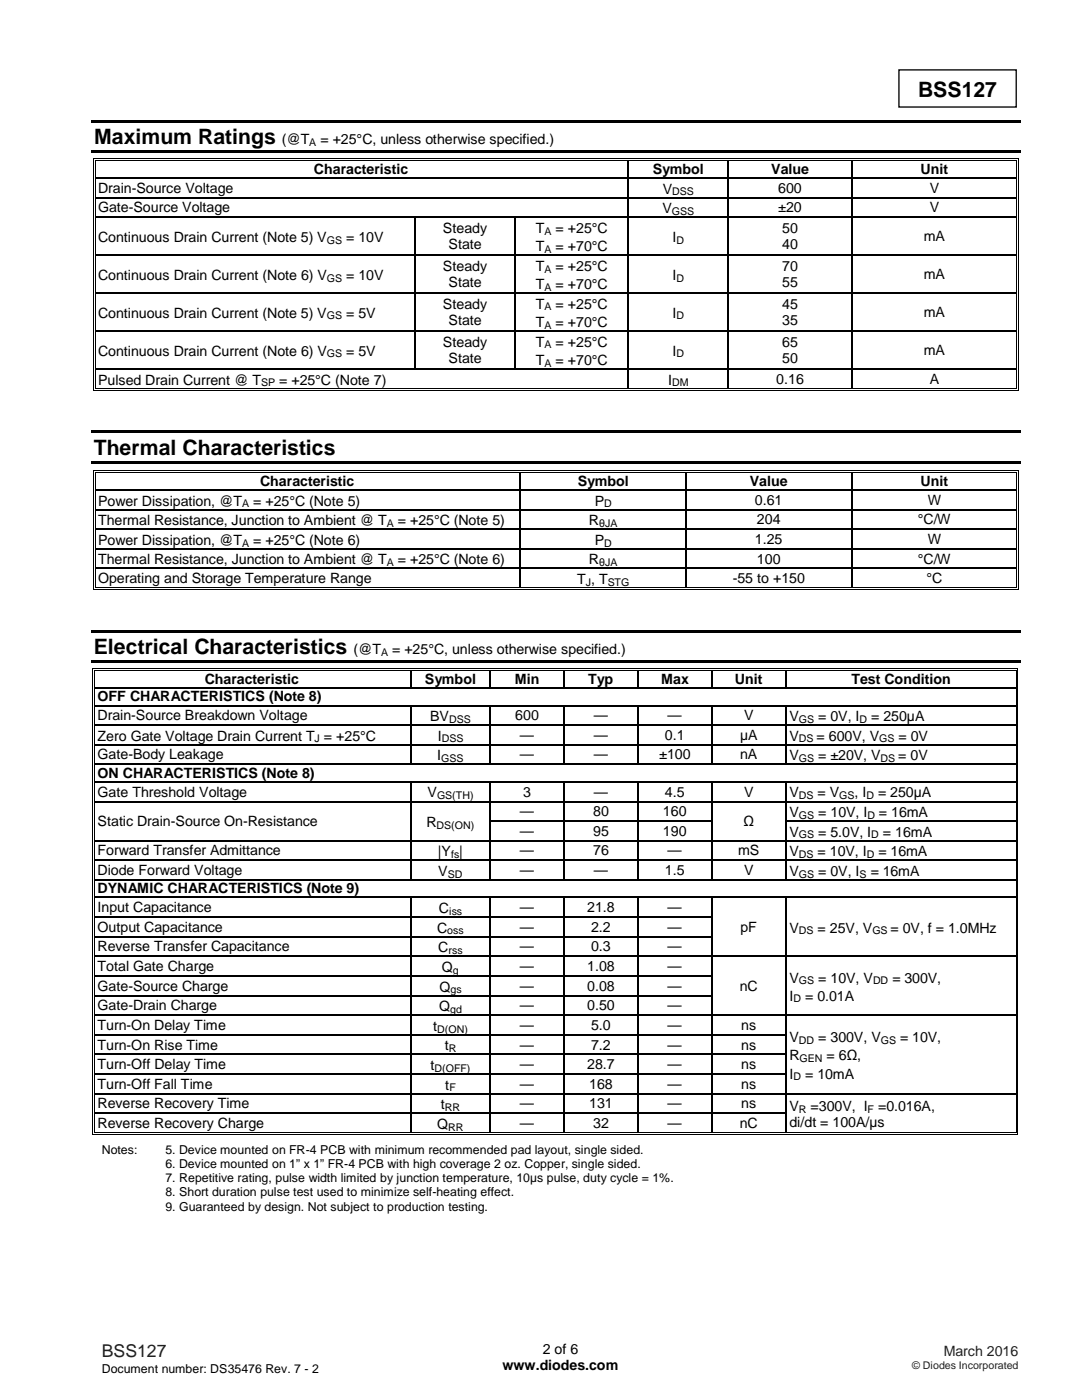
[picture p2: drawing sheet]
<svg xmlns="http://www.w3.org/2000/svg" width="216mm" height="279mm" viewBox="0 0 216 279" stroke-linecap="round" stroke-linejoin="round" font-family="sans-serif">
<defs><g id="words">
<g font-size="4.2">
<text x="183.2" y="19.3">BSS127</text>
<text x="18.8" y="28.8">Maximum Ratings</text>
<text x="18.7" y="90.7">Thermal Characteristics</text>
<text x="18.7" y="130.5">Electrical Characteristics</text>
</g>
<text font-size="3.5" fill="#231f20" x="20.3" y="270.9">BSS127</text>
<g font-size="2.8">
<text x="56.3" y="28.8">(@T</text>
<text x="63.9" y="28.8">= +25°C, unless otherwise specified.)</text>
<text x="62.7" y="34.7">Characteristic</text>
<text x="130.3" y="34.7">Symbol</text>
<text x="153.9" y="34.7">Value</text>
<text x="183.7" y="34.7">Unit</text>
<text x="19.6" y="38.5">Drain-Source Voltage</text>
<text x="132.2" y="38.7">V</text>
<text x="155.3" y="38.5">600</text>
<text x="185.5" y="38.5">V</text>
<text x="19.6" y="42.4">Gate-Source Voltage</text>
<text x="88.4" y="46.5">Steady</text>
<text x="106.9" y="46.5">T</text>
<text x="110.9" y="46.5">= +25°C</text>
<text x="132.2" y="42.5">V</text>
<text x="155.3" y="42.4">±20</text>
<text x="156.1" y="46.5">50</text>
<text x="185.5" y="42.4">V</text>
<text x="19.6" y="48.3">Continuous Drain Current (Note 5) V</text>
<text x="69.1" y="48.3">= 10V</text>
<text x="89.5" y="49.7">State</text>
<text x="106.9" y="50.1">T</text>
<text x="110.9" y="50.1">= +70°C</text>
<text x="134.2" y="48.3">I</text>
<text x="156.1" y="49.7">40</text>
<text x="184.3" y="48.1">mA</text>
<text x="19.6" y="55.9">Continuous Drain Current (Note 6) V</text>
<text x="69.1" y="55.9">= 10V</text>
<text x="88.4" y="54.1">Steady</text>
<text x="89.5" y="57.3">State</text>
<text x="106.9" y="54.1">T</text>
<text x="106.9" y="57.7">T</text>
<text x="110.9" y="57.7">= +70°C</text>
<text x="110.9" y="54.1">= +25°C</text>
<text x="134.2" y="55.9">I</text>
<text x="156.1" y="57.3">55</text>
<text x="156.1" y="54.1">70</text>
<text x="184.3" y="55.7">mA</text>
<text x="19.6" y="63.4">Continuous Drain Current (Note 5) V</text>
<text x="69.1" y="63.4">= 5V</text>
<text x="88.4" y="61.6">Steady</text>
<text x="89.5" y="64.9">State</text>
<text x="106.9" y="61.6">T</text>
<text x="106.9" y="65.3">T</text>
<text x="110.9" y="61.6">= +25°C</text>
<text x="110.9" y="65.3">= +70°C</text>
<text x="134.2" y="63.4">I</text>
<text x="156.1" y="61.6">45</text>
<text x="156.1" y="64.9">35</text>
<text x="184.3" y="63.2">mA</text>
<text x="19.6" y="71">Continuous Drain Current (Note 6) V</text>
<text x="69.1" y="71">= 5V</text>
<text x="88.4" y="69.2">Steady</text>
<text x="106.9" y="69.2">T</text>
<text x="110.9" y="69.2">= +25°C</text>
<text x="134.2" y="71">I</text>
<text x="156.1" y="69.2">65</text>
<text x="184.3" y="70.8">mA</text>
<text x="19.6" y="76.8">Pulsed Drain Current @ T</text>
<text x="55.7" y="76.8">= +25°C (Note 7)</text>
<text x="89.5" y="72.4">State</text>
<text x="106.9" y="72.8">T</text>
<text x="110.9" y="72.8">= +70°C</text>
<text x="133.3" y="76.8">I</text>
<text x="154.9" y="76.6">0.16</text>
<text x="156.1" y="72.4">50</text>
<text x="185.5" y="76.6">A</text>
<text x="19.6" y="100.9">Power Dissipation, @T</text>
<text x="50.5" y="100.9">= +25°C (Note 5)</text>
<text x="51.9" y="97">Characteristic</text>
<text x="115.3" y="97">Symbol</text>
<text x="118.7" y="100.9">P</text>
<text x="149.6" y="97">Value</text>
<text x="150.6" y="100.7">0.61</text>
<text x="183.7" y="97">Unit</text>
<text x="185.1" y="100.7">W</text>
<text x="19.6" y="104.8">Thermal Resistance, Junction to Ambient @ T</text>
<text x="79.4" y="104.8">= +25°C (Note 5)</text>
<text x="117.5" y="104.8">R</text>
<text x="151" y="104.6">204</text>
<text x="183.1" y="104.6">°C/W</text>
<text x="19.6" y="108.8">Power Dissipation, @T</text>
<text x="19.6" y="112.6">Thermal Resistance, Junction to Ambient @ T</text>
<text x="50.5" y="108.8">= +25°C (Note 6)</text>
<text x="79.4" y="112.6">= +25°C (Note 6)</text>
<text x="117.5" y="112.6">R</text>
<text x="118.7" y="108.8">P</text>
<text x="150.6" y="108.5">1.25</text>
<text x="151" y="112.5">100</text>
<text x="183.1" y="112.5">°C/W</text>
<text x="185.1" y="108.5">W</text>
<text x="19.6" y="116.4">Operating and Storage Temperature Range</text>
<text x="115.1" y="116.6">T , T</text>
<text x="146.2" y="116.4">-55 to +150</text>
<text x="184.9" y="116.4">°C</text>
<text x="70.5" y="130.5">(@T</text>
<text x="78.3" y="130.5">= +25°C, unless otherwise specified.)</text>
<text x="40.9" y="136.4">Characteristic</text>
<text x="84.8" y="136.4">Symbol</text>
<text x="102.7" y="136.4">Min</text>
<text x="117.4" y="136.4">Typ</text>
<text x="131.9" y="136.4">Max</text>
<text x="146.6" y="136.4">Unit</text>
<text x="169.9" y="136.4">Test Condition</text>
<text x="19.5" y="140">OFF CHARACTERISTICS (Note 8)</text>
<text x="19.5" y="143.7">Drain-Source Breakdown Voltage</text>
<text x="85.8" y="143.9">BV</text>
<text x="102.8" y="143.7">600</text>
<text x="118.5" y="143.7">—</text>
<text x="133.2" y="143.7">—</text>
<text x="148.5" y="143.7">V</text>
<text x="157.5" y="143.9">V</text>
<text x="163.3" y="143.9">= 0V, I</text>
<text x="173.8" y="143.9">= 250µA</text>
<text x="19.5" y="147.8">Zero Gate Voltage Drain Current T = +25°C</text>
<text x="87.3" y="147.8">I</text>
<text x="103.8" y="147.6">—</text>
<text x="118.5" y="147.6">—</text>
<text x="132.7" y="147.6">0.1</text>
<text x="147.7" y="147.6">µA</text>
<text x="157.5" y="147.8">V</text>
<text x="162.9" y="147.8">= 600V, V</text>
<text x="179.3" y="147.8">= 0V</text>
<text x="19.5" y="151.6">Gate-Body Leakage</text>
<text x="19.5" y="155.2">ON CHARACTERISTICS (Note 8)</text>
<text x="87.2" y="151.7">I</text>
<text x="103.8" y="151.6">—</text>
<text x="118.5" y="151.6">—</text>
<text x="131.5" y="151.6">±100</text>
<text x="147.7" y="151.6">nA</text>
<text x="157.5" y="151.7">V</text>
<text x="163.3" y="151.7">= ±20V, V</text>
<text x="179.2" y="151.7">= 0V</text>
<text x="19.5" y="159">Gate Threshold Voltage</text>
<text x="85.3" y="159.1">V</text>
<text x="104.4" y="159">3</text>
<text x="118.5" y="159">—</text>
<text x="132.7" y="159">4.5</text>
<text x="148.5" y="159">V</text>
<text x="157.5" y="159.1">V</text>
<text x="163.2" y="159.1">= V</text>
<text x="170.5" y="159.1">, I</text>
<text x="175.2" y="159.1">= 250µA</text>
<text x="19.5" y="164.8">Static Drain-Source On-Resistance</text>
<text x="85.1" y="165">R</text>
<text x="103.8" y="162.9">—</text>
<text x="103.8" y="166.8">—</text>
<text x="118.4" y="162.9">80</text>
<text x="118.4" y="166.8">95</text>
<text x="132.3" y="162.9">160</text>
<text x="132.3" y="166.8">190</text>
<text x="148.3" y="164.8">Ω</text>
<text x="157.5" y="163.1">V</text>
<text x="157.5" y="167">V</text>
<text x="163.3" y="163.1">= 10V, I</text>
<text x="163.3" y="167">= 5.0V, I</text>
<text x="175.4" y="163.1">= 16mA</text>
<text x="176.2" y="167">= 16mA</text>
<text x="19.5" y="170.7">Forward Transfer Admittance</text>
<text x="87.4" y="170.9">|Y |</text>
<text x="103.8" y="170.7">—</text>
<text x="118.4" y="170.7">76</text>
<text x="133.2" y="170.7">—</text>
<text x="147.3" y="170.7">mS</text>
<text x="157.5" y="170.9">V</text>
<text x="163.2" y="170.9">= 10V, I</text>
<text x="175.3" y="170.9">= 16mA</text>
<text x="19.5" y="174.6">Diode Forward Voltage</text>
<text x="19.5" y="178.3">DYNAMIC CHARACTERISTICS (Note 9)</text>
<text x="87.5" y="174.8">V</text>
<text x="103.8" y="174.6">—</text>
<text x="118.5" y="174.6">—</text>
<text x="132.7" y="174.6">1.5</text>
<text x="148.5" y="174.6">V</text>
<text x="157.5" y="174.8">V</text>
<text x="163.3" y="174.8">= 0V, I</text>
<text x="173.7" y="174.8">= 16mA</text>
<text x="19.5" y="182.1">Input Capacitance</text>
<text x="19.5" y="186">Output Capacitance</text>
<text x="87.6" y="182.2">C</text>
<text x="103.8" y="182.1">—</text>
<text x="103.8" y="186">—</text>
<text x="117.2" y="182.1">21.8</text>
<text x="117.9" y="186">2.2</text>
<text x="133.2" y="182.1">—</text>
<text x="133.2" y="186">—</text>
<text x="147.7" y="186">pF</text>
<text x="19.5" y="189.9">Reverse Transfer Capacitance</text>
<text x="87.2" y="186.1">C</text>
<text x="87.5" y="190.1">C</text>
<text x="103.8" y="189.9">—</text>
<text x="117.9" y="189.9">0.3</text>
<text x="133.2" y="189.9">—</text>
<text x="157.5" y="186.1">V</text>
<text x="163.2" y="186.1">= 25V, V</text>
<text x="177.7" y="186.1">= 0V, f = 1.0MHz</text>
<text x="19.5" y="193.8">Total Gate Charge</text>
<text x="19.5" y="197.7">Gate-Source Charge</text>
<text x="87.7" y="197.9">Q</text>
<text x="88.2" y="194">Q</text>
<text x="103.8" y="193.8">—</text>
<text x="103.8" y="197.7">—</text>
<text x="117.2" y="193.8">1.08</text>
<text x="117.2" y="197.7">0.08</text>
<text x="133.2" y="193.8">—</text>
<text x="133.2" y="197.7">—</text>
<text x="147.6" y="197.7">nC</text>
<text x="157.5" y="196.1">V</text>
<text x="163.3" y="196.1">= 10V, V</text>
<text x="178.1" y="196.1">= 300V,</text>
<text x="19.5" y="201.6">Gate-Drain Charge</text>
<text x="87.6" y="201.8">Q</text>
<text x="103.8" y="201.6">—</text>
<text x="117.2" y="201.6">0.50</text>
<text x="133.2" y="201.6">—</text>
<text x="157.5" y="199.7">I</text>
<text x="160.7" y="199.7">= 0.01A</text>
<text x="19.5" y="205.5">Turn-On Delay Time</text>
<text x="19.5" y="209.5">Turn-On Rise Time</text>
<text x="86.4" y="205.7">t</text>
<text x="88.7" y="209.6">t</text>
<text x="103.8" y="205.5">—</text>
<text x="103.8" y="209.5">—</text>
<text x="117.9" y="205.5">5.0</text>
<text x="117.9" y="209.5">7.2</text>
<text x="133.2" y="205.5">—</text>
<text x="133.2" y="209.5">—</text>
<text x="147.9" y="205.5">ns</text>
<text x="147.9" y="209.5">ns</text>
<text x="157.5" y="207.9">V</text>
<text x="163.3" y="207.9">= 300V, V</text>
<text x="179.6" y="207.9">= 10V,</text>
<text x="19.5" y="213.4">Turn-Off Delay Time</text>
<text x="85.9" y="213.6">t</text>
<text x="103.8" y="213.4">—</text>
<text x="117.2" y="213.4">28.7</text>
<text x="133.2" y="213.4">—</text>
<text x="147.9" y="213.4">ns</text>
<text x="157.5" y="215.3">I</text>
<text x="157.5" y="211.6">R</text>
<text x="160.7" y="215.3">= 10mA</text>
<text x="164.9" y="211.6">= 6Ω,</text>
<text x="19.5" y="217.3">Turn-Off Fall Time</text>
<text x="19.5" y="221.2">Reverse Recovery Time</text>
<text x="88" y="221.4">t</text>
<text x="88.9" y="217.5">t</text>
<text x="103.8" y="217.3">—</text>
<text x="103.8" y="221.2">—</text>
<text x="117.6" y="217.3">168</text>
<text x="117.6" y="221.2">131</text>
<text x="133.2" y="217.3">—</text>
<text x="133.2" y="221.2">—</text>
<text x="147.9" y="217.3">ns</text>
<text x="147.9" y="221.2">ns</text>
<text x="157.5" y="221.7">V</text>
<text x="161.8" y="221.7">=300V, I</text>
<text x="175.2" y="221.7">=0.016A,</text>
<text x="19.5" y="225.1">Reverse Recovery Charge</text>
<text x="87.2" y="225.3">Q</text>
<text x="103.8" y="225.1">—</text>
<text x="118.4" y="225.1">32</text>
<text x="133.2" y="225.1">—</text>
<text x="147.6" y="225.1">nC</text>
<text x="157.5" y="225">di/dt = 100A/µs</text>
<text x="100.3" y="273.4">www.diodes.com</text>
<text x="108.3" y="270.2">2 of 6</text>
</g>
<text font-size="2.8" fill="#231f20" x="188.3" y="270.6">March 2016</text>
<g font-size="2.5">
<text x="20.3" y="230.2">Notes:</text>
<text x="33" y="230.2">5. Device mounted on FR-4 PCB with minimum recommended pad layout, single sided.</text>
<text x="33" y="233">6. Device mounted on 1” x 1” FR-4 PCB with high coverage 2 oz. Copper, single sided.</text>
<text x="33" y="235.9">7. Repetitive rating, pulse width limited by junction temperature, 10µs pulse, duty cycle = 1%.</text>
<text x="33" y="238.7">8. Short duration pulse test used to minimize self-heating effect.</text>
<text x="33" y="241.6">9. Guaranteed by design. Not subject to production testing.</text>
<text x="20.3" y="274">Document number: DS35476 Rev. 7 - 2</text>
</g>
<g font-size="2.1">
<text x="61.7" y="29.1">A</text>
<text x="134.2" y="39">DSS</text>
<text x="108.7" y="46.8">A</text>
<text x="134.1" y="42.9">GSS</text>
<text x="65.2" y="48.6">GS</text>
<text x="108.7" y="50.5">A</text>
<text x="135" y="48.6">D</text>
<text x="65.2" y="56.2">GS</text>
<text x="108.7" y="54.4">A</text>
<text x="108.7" y="58">A</text>
<text x="135" y="56.2">D</text>
<text x="65.2" y="63.8">GS</text>
<text x="108.7" y="61.9">A</text>
<text x="108.7" y="65.6">A</text>
<text x="135" y="63.8">D</text>
<text x="65.2" y="71.3">GS</text>
<text x="108.7" y="69.5">A</text>
<text x="135" y="71.3">D</text>
<text x="52.1" y="77.1">SP</text>
<text x="108.7" y="73.2">A</text>
<text x="134.1" y="77.1">DM</text>
<text x="48.3" y="101.3">A</text>
<text x="120.6" y="101.3">D</text>
<text x="77.2" y="105.2">A</text>
<text x="119.5" y="105.2">θJA</text>
<text x="48.3" y="109.1">A</text>
<text x="77.2" y="113">A</text>
<text x="119.5" y="113">θJA</text>
<text x="120.6" y="109.1">D</text>
<text x="116.9" y="116.9">J</text>
<text x="121.3" y="116.9">STG</text>
<text x="76.1" y="130.9">A</text>
<text x="62.8" y="148.1">J</text>
<text x="88.1" y="148.1">DSS</text>
<text x="89.6" y="144.2">DSS</text>
<text x="159.4" y="144.2">GS</text>
<text x="159.4" y="148.1">DS</text>
<text x="171.5" y="144.2">D</text>
<text x="175.4" y="148.1">GS</text>
<text x="88.1" y="152.1">GSS</text>
<text x="159.4" y="152.1">GS</text>
<text x="175.7" y="152.1">DS</text>
<text x="87.2" y="159.5">GS(TH)</text>
<text x="159.4" y="159.5">DS</text>
<text x="167.5" y="159.5">GS</text>
<text x="172.9" y="159.5">D</text>
<text x="87.1" y="165.4">DS(ON)</text>
<text x="159.4" y="163.4">GS</text>
<text x="159.4" y="167.3">GS</text>
<text x="173.1" y="163.4">D</text>
<text x="173.9" y="167.3">D</text>
<text x="90" y="171.2">fs</text>
<text x="159.4" y="171.2">DS</text>
<text x="173" y="171.2">D</text>
<text x="89.4" y="175.1">SD</text>
<text x="159.4" y="175.1">GS</text>
<text x="171.5" y="175.1">S</text>
<text x="89.6" y="182.6">iss</text>
<text x="89.2" y="186.5">oss</text>
<text x="89.5" y="190.4">rss</text>
<text x="159.4" y="186.5">DS</text>
<text x="174.1" y="186.5">GS</text>
<text x="90.4" y="194.3">g</text>
<text x="159.4" y="196.4">GS</text>
<text x="174.2" y="196.4">DD</text>
<text x="89.8" y="202.1">gd</text>
<text x="89.9" y="198.2">gs</text>
<text x="158.3" y="200.1">D</text>
<text x="87.2" y="206.1">D(ON)</text>
<text x="89.5" y="210">R</text>
<text x="159.4" y="208.3">DD</text>
<text x="175.8" y="208.3">GS</text>
<text x="86.7" y="213.9">D(OFF)</text>
<text x="158.3" y="215.6">D</text>
<text x="159.6" y="211.9">GEN</text>
<text x="88.8" y="221.7">RR</text>
<text x="89.7" y="217.8">F</text>
<text x="89.5" y="225.6">RR</text>
<text x="159.4" y="222.1">R</text>
<text x="173.1" y="222.1">F</text>
</g>
<text font-size="2.1" fill="#231f20" x="182" y="273.2">© Diodes Incorporated</text>
</g></defs>
<path d="M179.4 14h23.4v7.4h-23.4z" fill-rule="evenodd" fill="#fff" stroke="#000" stroke-width=".26"/>
<g fill="#000">
<path d="M18.3 24h185.4v.5h-185.4z" fill-rule="evenodd"/>
<path d="M18.3 30.1h185.4v.5h-185.4z" fill-rule="evenodd"/>
<path d="M18.2 85.9h185.5v.5h-185.5z" fill-rule="evenodd"/>
<path d="M18.2 92h185.5v.5h-185.5z" fill-rule="evenodd"/>
<path d="M18.2 125.7h185.5v.5h-185.5z" fill-rule="evenodd"/>
<path d="M18.2 131.8h185.5v.5h-185.5z" fill-rule="evenodd"/>
</g>
<g fill="#000">
<path d="M18.6 31.6h.2v.6h-.2zM18.6 31.6h.5v.2h-.5zM18.6 35.4h.2v.3h-.2zM18.6 39.3h.2v.3h-.2zM18.9 32h.2v.2h-.2zM18.9 32h.2v.1h-.2zM18.9 35.4h.2v.3h-.2zM18.9 39.3h.2v.3h-.2zM125.2 32.1l.3 .1zM125.2 31.6h.5v.2h-.5zM125.2 32h.5v.1h-.5zM125.2 35.4h.3v.3h-.3z"/>
<path d="M125.2 39.3h.3v.3h-.3zM145.2 32.1l.3 .1zM145.2 31.6h.5v.2h-.5zM145.2 32h.5v.1h-.5zM145.2 35.4h.3v.3h-.3zM145.2 39.3h.3v.3h-.3zM169.8 32.1l.3 .1zM169.8 31.6h.5v.2h-.5zM169.8 32h.5v.1h-.5zM169.8 35.4h.3v.3h-.3zM169.8 39.3h.3v.3h-.3zM202.7 31.6h.5v.2h-.5z"/>
<path d="M202.7 32h.2v.2h-.2zM202.7 32h.2v.1h-.2zM202.7 35.4h.2v.3h-.2zM202.7 39.3h.2v.3h-.2zM203.1 31.6h.1v.6h-.1zM203.1 35.4h.1v.3h-.1zM203.1 39.3h.1v.3h-.1zM18.6 43.3h.2v.2h-.2zM18.6 50.8h.2v.3h-.2zM18.6 58.4h.2v.2h-.2zM18.9 43.3h.2v.2h-.2zM18.9 50.8h.2v.3h-.2z"/>
<path d="M18.9 58.4h.2v.2h-.2zM82.7 43.3h.3v.2h-.3zM82.7 50.8h.3v.3h-.3zM82.7 58.4h.3v.2h-.3zM102.7 43.3h.3v.2h-.3zM102.7 50.8h.3v.3h-.3zM102.7 58.4h.3v.2h-.3zM125.2 43.3h.3v.2h-.3zM125.2 50.8h.3v.3h-.3zM125.2 58.4h.3v.2h-.3zM145.2 43.3h.3v.2h-.3zM145.2 50.8h.3v.3h-.3z"/>
<path d="M145.2 58.4h.3v.2h-.3zM169.8 43.3h.3v.2h-.3zM169.8 50.8h.3v.3h-.3zM169.8 58.4h.3v.2h-.3zM202.7 43.3h.2v.2h-.2zM202.7 50.8h.2v.3h-.2zM202.7 58.4h.2v.2h-.2zM203.1 43.3h.1v.2h-.1zM203.1 50.8h.1v.3h-.1zM203.1 58.4h.1v.2h-.1zM18.6 66h.2v.2h-.2zM18.6 73.5h.2v.3h-.2z"/>
<path d="M18.6 77.5h.2v.5h-.2zM18.6 77.8h.5v.2h-.5zM18.9 66h.2v.2h-.2zM18.9 73.5h.2v.3h-.2zM18.9 77.5h.2v.1h-.2zM82.7 66h.3v.2h-.3zM82.7 73.5h.3v.3h-.3zM102.7 66h.3v.2h-.3zM102.7 73.5h.3v.3h-.3zM125.2 66h.3v.2h-.3zM125.2 73.5h.3v.3h-.3zM125.2 77.5h.5v.1h-.5z"/>
<path d="M125.2 77.8h.5v.2h-.5zM145.2 66h.3v.2h-.3zM145.2 73.5h.3v.3h-.3zM145.2 77.5h.5v.1h-.5zM145.2 77.8h.5v.2h-.5zM169.8 66h.3v.2h-.3zM169.8 73.5h.3v.3h-.3zM169.8 77.5h.5v.1h-.5zM169.8 77.8h.5v.2h-.5zM202.7 66h.2v.2h-.2zM202.7 73.5h.2v.3h-.2zM202.7 77.8h.5v.2h-.5z"/>
<path d="M202.7 77.5h.2v.1h-.2zM203.1 66h.1v.2h-.1zM203.1 73.5h.1v.3h-.1zM203.1 77.5h.1v.5h-.1zM18.6 93.9h.2v.5h-.2zM18.6 93.9h.5v.2h-.5zM18.6 97.7h.2v.2h-.2zM18.9 94.2h.2v.2h-.2zM18.9 97.7h.2v.2h-.2zM103.7 94.4h.3zM103.7 93.9h.5v.2h-.5zM103.7 94.2h.5v.2h-.5z"/>
<path d="M103.7 97.7h.3v.2h-.3zM136.8 94.4h.2zM136.8 93.9h.5v.2h-.5zM136.8 94.2h.5v.2h-.5zM136.8 97.7h.2v.2h-.2zM169.8 94.4h.3zM169.8 93.9h.5v.2h-.5zM169.8 94.2h.5v.2h-.5zM169.8 97.7h.3v.2h-.3zM202.7 93.9h.5v.2h-.5zM202.7 94.2h.2v.2h-.2zM202.7 97.7h.2v.2h-.2z"/>
<path d="M203.1 93.9h.1v.5h-.1zM203.1 97.7h.1v.2h-.1zM18.6 101.6h.2v.3h-.2zM18.6 105.5h.2v.2h-.2zM18.6 109.4h.2v.3h-.2zM18.6 113.3h.2v.3h-.2zM18.6 117.3h.2v.5h-.2zM18.6 117.6h.5v.2h-.5zM18.9 101.6h.2v.3h-.2zM18.9 105.5h.2v.2h-.2zM18.9 109.4h.2v.3h-.2zM18.9 113.3h.2v.3h-.2z"/>
<path d="M18.9 117.3h.2v.1h-.2zM103.7 101.6h.3v.3h-.3zM103.7 105.5h.3v.2h-.3zM103.7 109.4h.3v.3h-.3zM103.7 113.3h.3v.3h-.3zM103.7 117.3h.5v.1h-.5zM103.7 117.6h.5v.2h-.5zM136.8 101.6h.2v.3h-.2zM136.8 105.5h.2v.2h-.2zM136.8 109.4h.2v.3h-.2zM136.8 113.3h.2v.3h-.2zM136.8 117.3h.5v.1h-.5z"/>
<path d="M136.8 117.6h.5v.2h-.5zM169.8 101.6h.3v.3h-.3zM169.8 105.5h.3v.2h-.3zM169.8 109.4h.3v.3h-.3zM169.8 113.3h.3v.3h-.3zM169.8 117.3h.5v.1h-.5zM169.8 117.6h.5v.2h-.5zM202.7 101.6h.2v.3h-.2zM202.7 105.5h.2v.2h-.2zM202.7 109.4h.2v.3h-.2zM202.7 113.3h.2v.3h-.2zM202.7 117.6h.5v.2h-.5z"/>
<path d="M202.7 117.3h.2v.1h-.2zM203.1 101.6h.1v.3h-.1zM203.1 105.5h.1v.2h-.1zM203.1 109.4h.1v.3h-.1zM203.1 113.3h.1v.3h-.1zM203.1 117.3h.1v.5h-.1zM18.5 133.4h.1v.5h-.1zM18.5 133.4h.5v.2h-.5zM18.5 137.2h.1v.2h-.1zM18.8 133.7h.2v.2h-.2zM18.8 137.2h.2v.2h-.2zM81.8 133.9h.2z"/>
<path d="M81.8 133.4h.5v.2h-.5zM81.8 133.7h.5v.2h-.5zM81.8 137.2h.2v.2h-.2zM97.7 133.9h.3zM97.7 133.4h.5v.2h-.5zM97.7 133.7h.5v.2h-.5zM97.7 137.2h.3v.2h-.3zM112.4 133.9h.3zM112.4 133.4h.5v.2h-.5zM112.4 133.7h.5v.2h-.5zM112.4 137.2h.3v.2h-.3zM127.2 133.9h.2z"/>
<path d="M127.2 133.4h.5v.2h-.5zM127.2 133.7h.5v.2h-.5zM127.2 137.2h.2v.2h-.2zM141.9 133.9h.3zM141.9 133.4h.5v.2h-.5zM141.9 133.7h.5v.2h-.5zM141.9 137.2h.3v.2h-.3zM156.6 133.9h.3zM156.6 133.4h.5v.2h-.5zM156.6 133.7h.5v.2h-.5zM156.6 137.2h.3v.2h-.3zM202.6 133.4h.6v.2h-.6z"/>
<path d="M202.6 133.7h.2v.2h-.2zM202.6 137.2h.2v.2h-.2zM203 133.4h.2v.5h-.2zM203 137.2h.2v.2h-.2zM18.5 140.7h.1v.2h-.1zM18.5 144.6h.1v.2h-.1zM18.5 148.5h.1v.3h-.1zM18.5 152.4h.1v.3h-.1zM18.5 155.9h.1v.3h-.1zM18.8 140.7h.2v.2h-.2zM18.8 144.6h.2v.2h-.2zM18.8 148.5h.2v.3h-.2z"/>
<path d="M18.8 152.4h.2v.3h-.2zM18.8 155.9h.2v.3h-.2zM81.8 140.7h.2v.2h-.2zM81.8 144.6h.2v.2h-.2zM81.8 148.5h.2v.3h-.2zM81.8 152.4h.2v.3h-.2zM81.8 155.9h.2v.3h-.2zM97.7 140.7h.3v.2h-.3zM97.7 144.6h.3v.2h-.3zM97.7 148.5h.3v.3h-.3zM97.7 152.4h.3v.3h-.3zM97.7 155.9h.3v.3h-.3z"/>
<path d="M112.4 140.7h.3v.2h-.3zM112.4 144.6h.3v.2h-.3zM112.4 148.5h.3v.3h-.3zM112.4 152.4h.3v.3h-.3zM112.4 155.9h.3v.3h-.3zM127.2 140.7h.2v.2h-.2zM127.2 144.6h.2v.2h-.2zM127.2 148.5h.2v.3h-.2zM127.2 152.4h.2v.3h-.2zM127.2 155.9h.2v.3h-.2zM141.9 140.7h.3v.2h-.3zM141.9 144.6h.3v.2h-.3z"/>
<path d="M141.9 148.5h.3v.3h-.3zM141.9 152.4h.3v.3h-.3zM141.9 155.9h.3v.3h-.3zM156.6 140.7h.3v.2h-.3zM156.6 144.6h.3v.2h-.3zM156.6 148.5h.3v.3h-.3zM156.6 152.4h.3v.3h-.3zM156.6 155.9h.3v.3h-.3zM202.6 140.7h.2v.2h-.2zM202.6 144.6h.2v.2h-.2zM202.6 148.5h.2v.3h-.2zM202.6 152.4h.2v.3h-.2z"/>
<path d="M202.6 155.9h.2v.3h-.2zM203 140.7h.2v.2h-.2zM203 144.6h.2v.2h-.2zM203 148.5h.2v.3h-.2zM203 152.4h.2v.3h-.2zM203 155.9h.2v.3h-.2zM18.5 159.9h.1v.2h-.1zM18.5 163.7h.1v.3h-.1zM18.5 167.7h.1v.2h-.1zM18.5 171.6h.1v.2h-.1zM18.5 175.5h.1v.3h-.1zM18.5 179h.1v.2h-.1z"/>
<path d="M18.8 159.9h.2v.2h-.2zM18.8 163.7h.2v.3h-.2zM18.8 167.7h.2v.2h-.2zM18.8 171.6h.2v.2h-.2zM18.8 175.5h.2v.3h-.2zM18.8 179h.2v.2h-.2zM81.8 159.9h.2v.2h-.2zM81.8 163.7h.2v.3h-.2zM81.8 167.7h.2v.2h-.2zM81.8 171.6h.2v.2h-.2zM81.8 175.5h.2v.3h-.2zM81.8 179h.2v.2h-.2z"/>
<path d="M97.7 159.9h.3v.2h-.3zM97.7 163.7h.3v.3h-.3zM97.7 167.7h.3v.2h-.3zM97.7 171.6h.3v.2h-.3zM97.7 175.5h.3v.3h-.3zM97.7 179h.3v.2h-.3zM112.4 159.9h.3v.2h-.3zM112.4 163.7h.3v.3h-.3zM112.4 167.7h.3v.2h-.3zM112.4 171.6h.3v.2h-.3zM112.4 175.5h.3v.3h-.3zM112.4 179h.3v.2h-.3z"/>
<path d="M127.2 159.9h.2v.2h-.2zM127.2 163.7h.2v.3h-.2zM127.2 167.7h.2v.2h-.2zM127.2 171.6h.2v.2h-.2zM127.2 175.5h.2v.3h-.2zM127.2 179h.2v.2h-.2zM141.9 159.9h.3v.2h-.3zM141.9 163.7h.3v.3h-.3zM141.9 167.7h.3v.2h-.3zM141.9 171.6h.3v.2h-.3zM141.9 175.5h.3v.3h-.3zM141.9 179h.3v.2h-.3z"/>
<path d="M156.6 159.9h.3v.2h-.3zM156.6 163.7h.3v.3h-.3zM156.6 167.7h.3v.2h-.3zM156.6 171.6h.3v.2h-.3zM156.6 175.5h.3v.3h-.3zM156.6 179h.3v.2h-.3zM202.6 159.9h.2v.2h-.2zM202.6 163.7h.2v.3h-.2zM202.6 167.7h.2v.2h-.2zM202.6 171.6h.2v.2h-.2zM202.6 175.5h.2v.3h-.2zM202.6 179h.2v.2h-.2z"/>
<path d="M203 159.9h.2v.2h-.2zM203 163.7h.2v.3h-.2zM203 167.7h.2v.2h-.2zM203 171.6h.2v.2h-.2zM203 175.5h.2v.3h-.2zM203 179h.2v.2h-.2zM18.5 182.9h.1v.3h-.1zM18.5 186.8h.1v.3h-.1zM18.5 190.8h.1v.2h-.1zM18.5 194.6h.1v.3h-.1zM18.5 198.6h.1v.2h-.1zM18.8 182.9h.2v.3h-.2z"/>
<path d="M18.8 186.8h.2v.3h-.2zM18.8 190.8h.2v.2h-.2zM18.8 194.6h.2v.3h-.2zM18.8 198.6h.2v.2h-.2zM81.8 182.9h.2v.3h-.2zM81.8 186.8h.2v.3h-.2zM81.8 190.8h.2v.2h-.2zM81.8 194.6h.2v.3h-.2zM81.8 198.6h.2v.2h-.2zM97.7 182.9h.3v.3h-.3zM97.7 186.8h.3v.3h-.3zM97.7 190.8h.3v.2h-.3z"/>
<path d="M97.7 194.6h.3v.3h-.3zM97.7 198.6h.3v.2h-.3zM112.4 182.9h.3v.3h-.3zM112.4 186.8h.3v.3h-.3zM112.4 190.8h.3v.2h-.3zM112.4 194.6h.3v.3h-.3zM112.4 198.6h.3v.2h-.3zM127.2 182.9h.2v.3h-.2zM127.2 186.8h.2v.3h-.2zM127.2 190.8h.2v.2h-.2zM127.2 194.6h.2v.3h-.2zM127.2 198.6h.2v.2h-.2z"/>
<path d="M141.9 182.9h.3v.3h-.3zM141.9 186.8h.3v.3h-.3zM141.9 190.8h.3v.2h-.3zM141.9 194.6h.3v.3h-.3zM141.9 198.6h.3v.2h-.3zM156.6 182.9h.3v.3h-.3zM156.6 186.8h.3v.3h-.3zM156.6 190.8h.3v.2h-.3zM156.6 194.6h.3v.3h-.3zM156.6 198.6h.3v.2h-.3zM202.6 182.9h.2v.3h-.2zM202.6 186.8h.2v.3h-.2z"/>
<path d="M202.6 190.8h.2v.2h-.2zM202.6 194.6h.2v.3h-.2zM202.6 198.6h.2v.2h-.2zM203 182.9h.2v.3h-.2zM203 186.8h.2v.3h-.2zM203 190.8h.2v.2h-.2zM203 194.6h.2v.3h-.2zM203 198.6h.2v.2h-.2zM18.5 202.5h.1v.2h-.1zM18.5 206.4h.1v.3h-.1zM18.5 210.3h.1v.3h-.1zM18.5 214.2h.1v.3h-.1z"/>
<path d="M18.5 218.1h.1v.3h-.1zM18.8 202.5h.2v.2h-.2zM18.8 206.4h.2v.3h-.2zM18.8 210.3h.2v.3h-.2zM18.8 214.2h.2v.3h-.2zM18.8 218.1h.2v.3h-.2zM81.8 202.5h.2v.2h-.2zM81.8 206.4h.2v.3h-.2zM81.8 210.3h.2v.3h-.2zM81.8 214.2h.2v.3h-.2zM81.8 218.1h.2v.3h-.2zM97.7 202.5h.3v.2h-.3z"/>
<path d="M97.7 206.4h.3v.3h-.3zM97.7 210.3h.3v.3h-.3zM97.7 214.2h.3v.3h-.3zM97.7 218.1h.3v.3h-.3zM112.4 202.5h.3v.2h-.3zM112.4 206.4h.3v.3h-.3zM112.4 210.3h.3v.3h-.3zM112.4 214.2h.3v.3h-.3zM112.4 218.1h.3v.3h-.3zM127.2 202.5h.2v.2h-.2zM127.2 206.4h.2v.3h-.2zM127.2 210.3h.2v.3h-.2z"/>
<path d="M127.2 214.2h.2v.3h-.2zM127.2 218.1h.2v.3h-.2zM141.9 202.5h.3v.2h-.3zM141.9 206.4h.3v.3h-.3zM141.9 210.3h.3v.3h-.3zM141.9 214.2h.3v.3h-.3zM141.9 218.1h.3v.3h-.3zM156.6 202.5h.3v.2h-.3zM156.6 206.4h.3v.3h-.3zM156.6 210.3h.3v.3h-.3zM156.6 214.2h.3v.3h-.3zM156.6 218.1h.3v.3h-.3z"/>
<path d="M202.6 202.5h.2v.2h-.2zM202.6 206.4h.2v.3h-.2zM202.6 210.3h.2v.3h-.2zM202.6 214.2h.2v.3h-.2zM202.6 218.1h.2v.3h-.2zM203 202.5h.2v.2h-.2zM203 206.4h.2v.3h-.2zM203 210.3h.2v.3h-.2zM203 214.2h.2v.3h-.2zM203 218.1h.2v.3h-.2zM18.5 222.1h.1v.2h-.1zM18.5 226h.1v.5h-.1z"/>
<path d="M18.5 226.4h.5v.1h-.5zM18.8 222.1h.2v.2h-.2zM18.8 226h.2v.2h-.2zM81.8 222.1h.2v.2h-.2zM81.8 226h.5v.2h-.5zM81.8 226.4h.5v.1h-.5zM97.7 222.1h.3v.2h-.3zM97.7 226h.5v.2h-.5zM97.7 226.4h.5v.1h-.5zM112.4 222.1h.3v.2h-.3zM112.4 226h.5v.2h-.5zM112.4 226.4h.5v.1h-.5z"/>
<path d="M127.2 222.1h.2v.2h-.2zM127.2 226h.5v.2h-.5zM127.2 226.4h.5v.1h-.5zM141.9 222.1h.3v.2h-.3zM141.9 226h.5v.2h-.5zM141.9 226.4h.5v.1h-.5zM156.6 222.1h.3v.2h-.3zM156.6 226h.5v.2h-.5zM156.6 226.4h.5v.1h-.5zM202.6 222.1h.2v.2h-.2zM202.6 226.4h.6v.1h-.6zM202.6 226h.2v.2h-.2z"/>
<path d="M203 222.1h.2v.2h-.2zM203 226h.2v.5h-.2z"/>
</g>
<g fill="none" stroke="#000" stroke-width=".2">
<path d="M18.7 32.2v3.2M18.7 35.7v3.6M18.7 39.6v3.7M19 32.2v3.2M19 35.7v3.6M19 39.6v3.7M19.1 31.7h106.1M19.1 32h106.1M125.7 31.7h19.5M125.7 32h19.5M145.7 31.7h24.1M145.7 32h24.1"/>
<path d="M170.3 31.7h32.4M170.3 32h32.4M202.8 32.2v3.2M202.8 35.7v3.6M202.8 39.6v3.7M203.2 32.2v3.2M203.2 35.7v3.6M203.2 39.6v3.7M18.7 43.5v7.3M18.7 51.1v7.3M18.7 58.6v7.4M19 43.5v7.3"/>
<path d="M19 51.1v7.3M19 58.6v7.4M202.8 43.5v7.3M202.8 51.1v7.3M202.8 58.6v7.4M203.2 43.5v7.3M203.2 51.1v7.3M203.2 58.6v7.4M18.7 66.2v7.3M18.7 73.8v3.7M19 66.2v7.3M19 73.8v3.7"/>
<path d="M19.1 77.9h106.1M19.1 77.6h106.1M125.7 77.9h19.5M125.7 77.6h19.5M145.7 77.9h24.1M145.7 77.6h24.1M170.3 77.9h32.4M170.3 77.6h32.4M202.8 66.2v7.3M202.8 73.8v3.7M203.2 66.2v7.3M203.2 73.8v3.7"/>
<path d="M18.7 94.4v3.3M18.7 97.9v3.7M19 94.4v3.3M19 97.9v3.7M19.1 94h84.6M19.1 94.3h84.6M104.2 94h32.6M104.2 94.3h32.6M137.3 94h32.5M137.3 94.3h32.5M170.3 94h32.4M170.3 94.3h32.4"/>
<path d="M202.8 94.4v3.3M202.8 97.9v3.7M203.2 94.4v3.3M203.2 97.9v3.7M18.7 101.9v3.6M18.7 105.7v3.7M18.7 109.7v3.6M18.7 113.6v3.7M19 101.9v3.6M19 105.7v3.7M19 109.7v3.6M19 113.6v3.7"/>
<path d="M19.1 117.7h84.6M19.1 117.3h84.6M104.2 117.7h32.6M104.2 117.3h32.6M137.3 117.7h32.5M137.3 117.3h32.5M170.3 117.7h32.4M170.3 117.3h32.4M202.8 101.9v3.6M202.8 105.7v3.7M202.8 109.7v3.6M202.8 113.6v3.7"/>
<path d="M203.2 101.9v3.6M203.2 105.7v3.7M203.2 109.7v3.6M203.2 113.6v3.7M18.5 133.9v3.3M18.5 137.4v3.3M18.9 133.9v3.3M18.9 137.4v3.3M19 133.5h62.8M19 133.8h62.8M82.3 133.5h15.4M82.3 133.8h15.4"/>
<path d="M98.2 133.5h14.2M98.2 133.8h14.2M112.9 133.5h14.3M112.9 133.8h14.3M127.7 133.5h14.2M127.7 133.8h14.2M142.4 133.5h14.2M142.4 133.8h14.2M157.1 133.5h45.6M157.1 133.8h45.6M202.7 133.9v3.3M202.7 137.4v3.3"/>
<path d="M203.1 133.9v3.3M203.1 137.4v3.3M18.5 140.9v3.7M18.5 144.8v3.7M18.5 148.8v3.6M18.5 152.7v3.2M18.5 156.2v3.7M18.9 140.9v3.7M18.9 144.8v3.7M18.9 148.8v3.6M18.9 152.7v3.2M18.9 156.2v3.7"/>
<path d="M202.7 140.9v3.7M202.7 144.8v3.7M202.7 148.8v3.6M202.7 152.7v3.2M202.7 156.2v3.7M203.1 140.9v3.7M203.1 144.8v3.7M203.1 148.8v3.6M203.1 152.7v3.2M203.1 156.2v3.7M18.5 160.1v3.6M18.5 164v3.7"/>
<path d="M18.5 167.9v3.7M18.5 171.8v3.7M18.5 175.8v3.2M18.5 179.2v3.7M18.9 160.1v3.6M18.9 164v3.7M18.9 167.9v3.7M18.9 171.8v3.7M18.9 175.8v3.2M18.9 179.2v3.7M202.7 160.1v3.6M202.7 164v3.7"/>
<path d="M202.7 167.9v3.7M202.7 171.8v3.7M202.7 175.8v3.2M202.7 179.2v3.7M203.1 160.1v3.6M203.1 164v3.7M203.1 167.9v3.7M203.1 171.8v3.7M203.1 175.8v3.2M203.1 179.2v3.7M18.5 183.2v3.6M18.5 187.1v3.7"/>
<path d="M18.5 191v3.6M18.5 194.9v3.7M18.5 198.8v3.7M18.9 183.2v3.6M18.9 187.1v3.7M18.9 191v3.6M18.9 194.9v3.7M18.9 198.8v3.7M202.7 183.2v3.6M202.7 187.1v3.7M202.7 191v3.6M202.7 194.9v3.7"/>
<path d="M202.7 198.8v3.7M203.1 183.2v3.6M203.1 187.1v3.7M203.1 191v3.6M203.1 194.9v3.7M203.1 198.8v3.7M18.5 202.7v3.7M18.5 206.7v3.6M18.5 210.6v3.6M18.5 214.5v3.6M18.5 218.4v3.7M18.9 202.7v3.7"/>
<path d="M18.9 206.7v3.6M18.9 210.6v3.6M18.9 214.5v3.6M18.9 218.4v3.7M202.7 202.7v3.7M202.7 206.7v3.6M202.7 210.6v3.6M202.7 214.5v3.6M202.7 218.4v3.7M203.1 202.7v3.7M203.1 206.7v3.6M203.1 210.6v3.6"/>
<path d="M203.1 214.5v3.6M203.1 218.4v3.7M18.5 222.3v3.7M18.9 222.3v3.7M19 226.4h62.8M19 226.1h62.8M82.3 226.4h15.4M82.3 226.1h15.4M98.2 226.4h14.2M98.2 226.1h14.2M112.9 226.4h14.3M112.9 226.1h14.3"/>
<path d="M127.7 226.4h14.2M127.7 226.1h14.2M142.4 226.4h14.2M142.4 226.1h14.2M157.1 226.4h45.6M157.1 226.1h45.6M202.7 222.3v3.7M203.1 222.3v3.7"/>
</g>
<g fill="none" stroke="#000" stroke-width=".25">
<path d="M19.1 35.6h106.1M19.1 39.5h106.1M125.3 32.2v3.2M125.3 35.7v3.6M125.3 39.6v3.7M125.5 35.6h19.7M125.5 39.5h19.7M145.3 32.2v3.2M145.3 35.7v3.6M145.3 39.6v3.7M145.5 35.6h24.3M145.5 39.5h24.3"/>
<path d="M170 32.2v3.2M170 35.7v3.6M170 39.6v3.7M170.1 35.6h32.6M170.1 39.5h32.6M19.1 43.4h63.6M19.1 50.9h63.6M19.1 58.5h63.6M82.8 43.5v7.3M82.8 51.1v7.3M82.8 58.6v7.4M83 43.4h19.7"/>
<path d="M83 50.9h19.7M83 58.5h19.7M102.8 43.5v7.3M102.8 51.1v7.3M102.8 58.6v7.4M103 43.4h22.2M103 50.9h22.2M103 58.5h22.2M125.3 43.5v7.3M125.3 51.1v7.3M125.3 58.6v7.4M125.5 43.4h19.7"/>
<path d="M125.5 50.9h19.7M125.5 58.5h19.7M145.3 43.5v7.3M145.3 51.1v7.3M145.3 58.6v7.4M145.5 43.4h24.3M145.5 50.9h24.3M145.5 58.5h24.3M170 43.5v7.3M170 51.1v7.3M170 58.6v7.4M170.1 43.4h32.6"/>
<path d="M170.1 50.9h32.6M170.1 58.5h32.6M19.1 66.1h63.6M19.1 73.7h63.6M82.8 66.2v7.3M83 66.1h19.7M83 73.7h19.7M102.8 66.2v7.3M103 66.1h22.2M103 73.7h22.2M125.3 66.2v7.3M125.3 73.8v3.7"/>
<path d="M125.5 66.1h19.7M125.5 73.7h19.7M145.3 66.2v7.3M145.3 73.8v3.7M145.5 66.1h24.3M145.5 73.7h24.3M170 66.2v7.3M170 73.8v3.7M170.1 66.1h32.6M170.1 73.7h32.6M19.1 97.8h84.6M103.8 94.4v3.3"/>
<path d="M103.8 97.9v3.7M104 97.8h32.8M136.9 94.4v3.3M136.9 97.9v3.7M137 97.8h32.8M170 94.4v3.3M170 97.9v3.7M170.1 97.8h32.6M19.1 101.7h84.6M19.1 105.6h84.6M19.1 109.6h84.6M19.1 113.5h84.6"/>
<path d="M103.8 101.9v3.6M103.8 105.7v3.7M103.8 109.7v3.6M103.8 113.6v3.7M104 101.7h32.8M104 105.6h32.8M104 109.6h32.8M104 113.5h32.8M136.9 101.9v3.6M136.9 105.7v3.7M136.9 109.7v3.6M136.9 113.6v3.7"/>
<path d="M137 101.7h32.8M137 105.6h32.8M137 109.6h32.8M137 113.5h32.8M170 101.9v3.6M170 105.7v3.7M170 109.7v3.6M170 113.6v3.7M170.1 101.7h32.6M170.1 105.6h32.6M170.1 109.6h32.6M170.1 113.5h32.6"/>
<path d="M19 137.3h62.8M81.9 133.9v3.3M82 137.3h15.7M97.8 133.9v3.3M98 137.3h14.4M112.6 133.9v3.3M112.7 137.3h14.5M127.3 133.9v3.3M127.4 137.3h14.5M142 133.9v3.3M142.2 137.3h14.4M156.8 133.9v3.3"/>
<path d="M156.9 137.3h45.8M19 140.8h62.8M19 144.7h62.8M19 148.6h62.8M19 152.5h62.8M19 156h62.8M19 160h62.8M81.9 140.9v3.7M81.9 144.8v3.7M81.9 148.8v3.6M81.9 156.2v3.7M82 140.8h15.7"/>
<path d="M82 144.7h15.7M82 148.6h15.7M82 152.5h15.7M82 156h15.7M82 160h15.7M97.8 140.9v3.7M97.8 144.8v3.7M97.8 148.8v3.6M97.8 156.2v3.7M98 140.8h14.4M98 144.7h14.4M98 148.6h14.4"/>
<path d="M98 152.5h14.4M98 156h14.4M98 160h14.4M112.6 140.9v3.7M112.6 144.8v3.7M112.6 148.8v3.6M112.6 156.2v3.7M112.7 140.8h14.5M112.7 144.7h14.5M112.7 148.6h14.5M112.7 152.5h14.5M112.7 156h14.5"/>
<path d="M112.7 160h14.5M127.3 140.9v3.7M127.3 144.8v3.7M127.3 148.8v3.6M127.3 156.2v3.7M127.4 140.8h14.5M127.4 144.7h14.5M127.4 148.6h14.5M127.4 152.5h14.5M127.4 156h14.5M127.4 160h14.5M142 140.9v3.7"/>
<path d="M142 144.8v3.7M142 148.8v3.6M142 156.2v3.7M142.2 140.8h14.4M142.2 144.7h14.4M142.2 148.6h14.4M142.2 152.5h14.4M142.2 156h14.4M142.2 160h14.4M156.8 140.9v3.7M156.8 144.8v3.7M156.8 148.8v3.6"/>
<path d="M156.8 156.2v3.7M156.9 140.8h45.8M156.9 144.7h45.8M156.9 148.6h45.8M156.9 152.5h45.8M156.9 156h45.8M156.9 160h45.8M19 167.8h62.8M19 171.7h62.8M19 175.6h62.8M19 179.1h62.8M81.9 160.1v3.6"/>
<path d="M81.9 164v3.7M81.9 167.9v3.7M81.9 171.8v3.7M81.9 179.2v3.7M82 167.8h15.7M82 171.7h15.7M82 175.6h15.7M82 179.1h15.7M97.8 160.1v3.6M97.8 164v3.7M97.8 167.9v3.7M97.8 171.8v3.7"/>
<path d="M97.8 179.2v3.7M98 163.9h14.4M98 167.8h14.4M98 171.7h14.4M98 175.6h14.4M98 179.1h14.4M112.6 160.1v3.6M112.6 164v3.7M112.6 167.9v3.7M112.6 171.8v3.7M112.6 179.2v3.7M112.7 163.9h14.5"/>
<path d="M112.7 167.8h14.5M112.7 171.7h14.5M112.7 175.6h14.5M112.7 179.1h14.5M127.3 160.1v3.6M127.3 164v3.7M127.3 167.9v3.7M127.3 171.8v3.7M127.3 179.2v3.7M127.4 163.9h14.5M127.4 167.8h14.5M127.4 171.7h14.5"/>
<path d="M127.4 175.6h14.5M127.4 179.1h14.5M142 160.1v3.6M142 164v3.7M142 167.9v3.7M142 171.8v3.7M142 179.2v3.7M142.2 167.8h14.4M142.2 171.7h14.4M142.2 175.6h14.4M142.2 179.1h14.4M156.8 160.1v3.6"/>
<path d="M156.8 164v3.7M156.8 167.9v3.7M156.8 171.8v3.7M156.8 179.2v3.7M156.9 163.9h45.8M156.9 167.8h45.8M156.9 171.7h45.8M156.9 175.6h45.8M156.9 179.1h45.8M19 183h62.8M19 186.9h62.8M19 190.9h62.8"/>
<path d="M19 194.8h62.8M19 198.7h62.8M81.9 183.2v3.6M81.9 187.1v3.7M81.9 191v3.6M81.9 194.9v3.7M81.9 198.8v3.7M82 183h15.7M82 186.9h15.7M82 190.9h15.7M82 194.8h15.7M82 198.7h15.7"/>
<path d="M97.8 183.2v3.6M97.8 187.1v3.7M97.8 191v3.6M97.8 194.9v3.7M97.8 198.8v3.7M98 183h14.4M98 186.9h14.4M98 190.9h14.4M98 194.8h14.4M98 198.7h14.4M112.6 183.2v3.6M112.6 187.1v3.7"/>
<path d="M112.6 191v3.6M112.6 194.9v3.7M112.6 198.8v3.7M112.7 183h14.5M112.7 186.9h14.5M112.7 190.9h14.5M112.7 194.8h14.5M112.7 198.7h14.5M127.3 183.2v3.6M127.3 187.1v3.7M127.3 191v3.6M127.3 194.9v3.7"/>
<path d="M127.3 198.8v3.7M127.4 183h14.5M127.4 186.9h14.5M127.4 190.9h14.5M127.4 194.8h14.5M127.4 198.7h14.5M142 183.2v3.6M142 187.1v3.7M142 191v3.6M142 194.9v3.7M142 198.8v3.7M142.2 190.9h14.4"/>
<path d="M156.8 183.2v3.6M156.8 187.1v3.7M156.8 191v3.6M156.8 194.9v3.7M156.8 198.8v3.7M156.9 190.9h45.8M19 202.6h62.8M19 206.5h62.8M19 210.4h62.8M19 214.4h62.8M19 218.3h62.8M81.9 202.7v3.7"/>
<path d="M81.9 206.7v3.6M81.9 210.6v3.6M81.9 214.5v3.6M81.9 218.4v3.7M82 202.6h15.7M82 206.5h15.7M82 210.4h15.7M82 214.4h15.7M82 218.3h15.7M97.8 202.7v3.7M97.8 206.7v3.6M97.8 210.6v3.6"/>
<path d="M97.8 214.5v3.6M97.8 218.4v3.7M98 202.6h14.4M98 206.5h14.4M98 210.4h14.4M98 214.4h14.4M98 218.3h14.4M112.6 202.7v3.7M112.6 206.7v3.6M112.6 210.6v3.6M112.6 214.5v3.6M112.6 218.4v3.7"/>
<path d="M112.7 202.6h14.5M112.7 206.5h14.5M112.7 210.4h14.5M112.7 214.4h14.5M112.7 218.3h14.5M127.3 202.7v3.7M127.3 206.7v3.6M127.3 210.6v3.6M127.3 214.5v3.6M127.3 218.4v3.7M127.4 202.6h14.5M127.4 206.5h14.5"/>
<path d="M127.4 210.4h14.5M127.4 214.4h14.5M127.4 218.3h14.5M142 202.7v3.7M142 206.7v3.6M142 210.6v3.6M142 214.5v3.6M142 218.4v3.7M142.2 202.6h14.4M142.2 206.5h14.4M142.2 210.4h14.4M142.2 214.4h14.4"/>
<path d="M142.2 218.3h14.4M156.8 202.7v3.7M156.8 206.7v3.6M156.8 210.6v3.6M156.8 214.5v3.6M156.8 218.4v3.7M156.9 202.6h45.8M156.9 218.3h45.8M19 222.2h62.8M81.9 222.3v3.7M82 222.2h15.7M97.8 222.3v3.7"/>
<path d="M98 222.2h14.4M112.6 222.3v3.7M112.7 222.2h14.5M127.3 222.3v3.7M127.4 222.2h14.5M142 222.3v3.7M142.2 222.2h14.4M156.8 222.3v3.7"/>
</g>
<use href="#words"/>
</svg>
